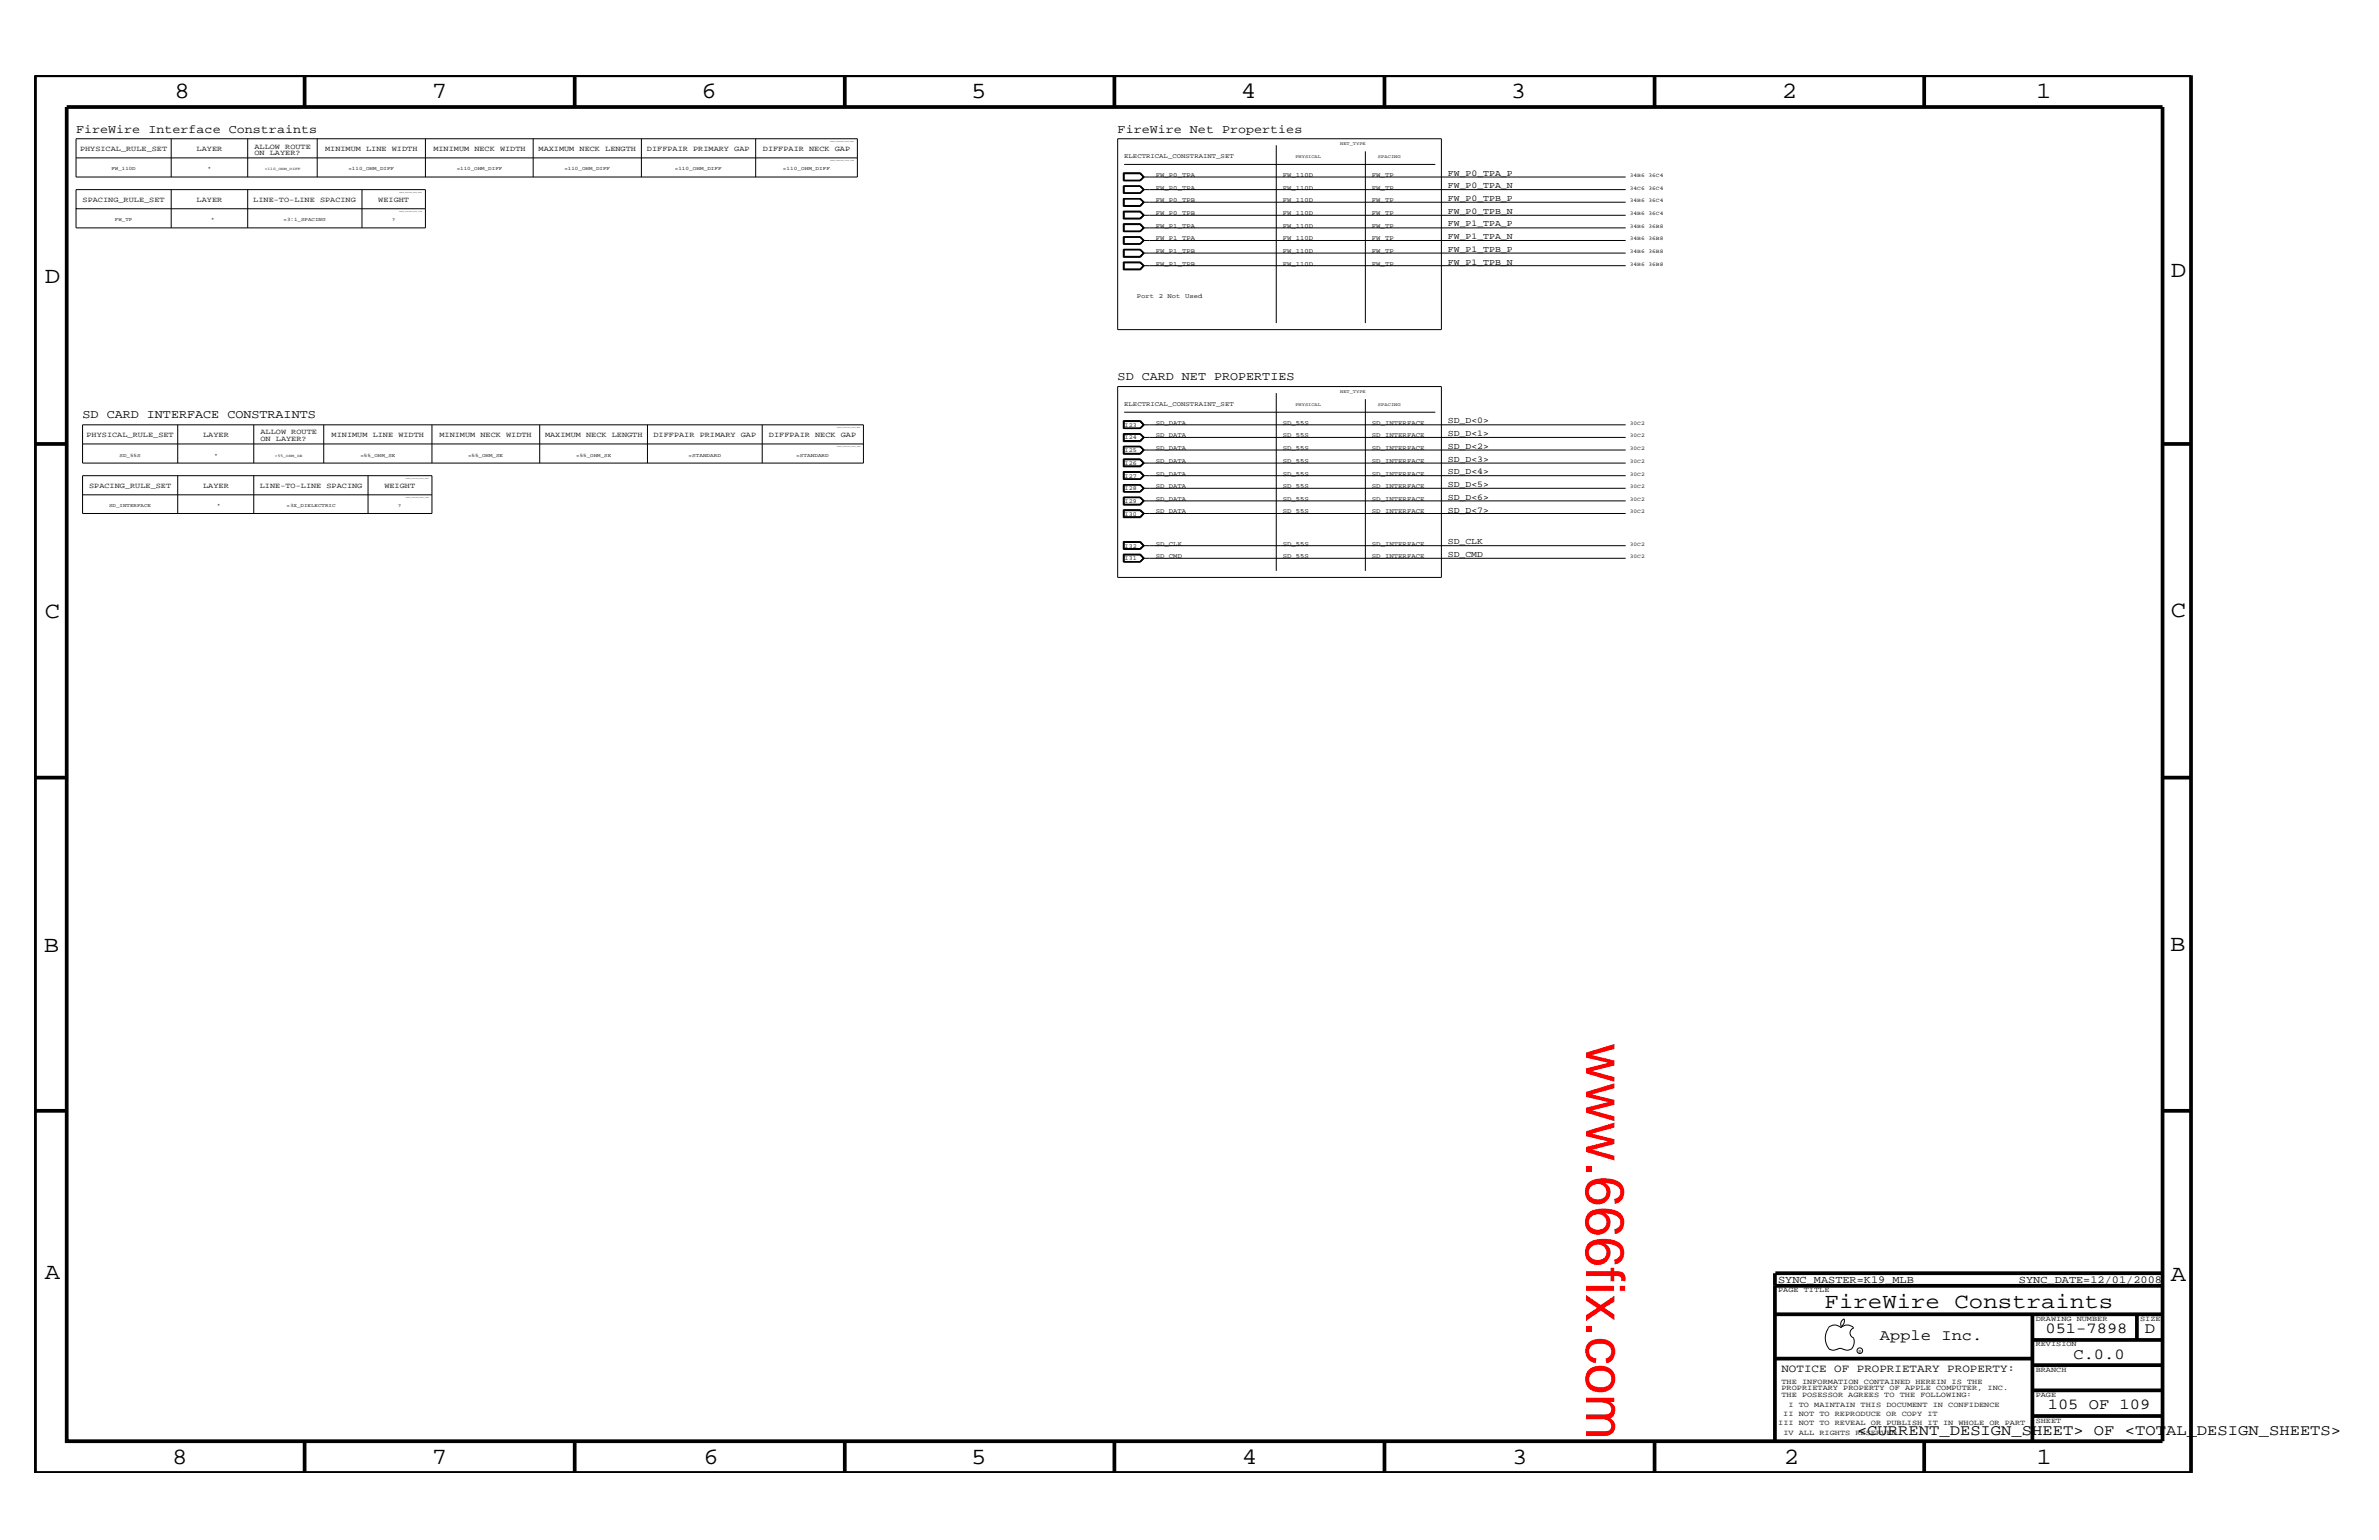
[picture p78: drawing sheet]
<svg xmlns="http://www.w3.org/2000/svg" width="432mm" height="279mm" viewBox="0 0 432 279" stroke-linecap="round" stroke-linejoin="round" font-family="sans-serif">
<defs><g id="words">
<text font-size="9.9" fill="#f00" x="287.9" y="189.3" transform="rotate(90 287.9 189.3)">www.666fix.com</text>
<g font-size="4.2">
<text x="31.7" y="17.8">8</text>
<text x="78.4" y="17.8">7</text>
<text x="127.3" y="17.8">6</text>
<text x="176.3" y="17.8">5</text>
<text x="225.2" y="17.8">4</text>
<text x="274.2" y="17.8">3</text>
<text x="323.4" y="17.8">2</text>
<text x="369.6" y="17.8">1</text>
<text x="8.1" y="51.3">D</text>
<text x="394" y="50.3">D</text>
<text x="8.1" y="112.1">C</text>
<text x="394" y="111.9">C</text>
<text x="8" y="172.7">B</text>
<text x="393.9" y="172.5">B</text>
<text x="8.1" y="232">A</text>
<text x="394" y="232.4">A</text>
<text x="31.2" y="265.6">8</text>
<text x="78.4" y="265.6">7</text>
<text x="127.7" y="265.6">6</text>
<text x="176.3" y="265.6">5</text>
<text x="225.4" y="265.6">4</text>
<text x="274.5" y="265.6">3</text>
<text x="323.8" y="265.6">2</text>
<text x="369.7" y="265.6">1</text>
</g>
<text font-size="3.9" x="331.2" y="237.3">FireWire Constraints</text>
<g font-size="2.8">
<text x="341.2" y="243.1">Apple Inc.</text>
<text x="371.3" y="241.9">051-7898</text>
<text x="389.3" y="241.9">D</text>
<text x="376.3" y="246.5">C.0.0</text>
<text x="371.7" y="255.7">105 OF 109</text>
<text x="337.1" y="260.4">&lt;CURRENT_DESIGN_SHEET&gt; OF &lt;TOTAL_DESIGN_SHEETS&gt;</text>
</g>
<g font-size="2.2">
<text x="13.8" y="24.1">FireWire Interface Constraints</text>
<text x="202.9" y="24.1">FireWire Net Properties</text>
<text x="202.9" y="69">SD CARD NET PROPERTIES</text>
<text x="15" y="75.9">SD CARD INTERFACE CONSTRAINTS</text>
</g>
<text font-size="2" x="323.3" y="248.9">NOTICE OF PROPRIETARY PROPERTY:</text>
<g font-size="1.9">
<text x="322.7" y="232.7">SYNC_MASTER=K19_MLB</text>
<text x="366.4" y="232.7">SYNC_DATE=12/01/2008</text>
</g>
<g font-size="1.6">
<text x="262.8" y="34.1">FW_P0_TPA_N</text>
<text x="262.8" y="31.9">FW_P0_TPA_P</text>
<text x="262.8" y="41.1">FW_P1_TPA_P</text>
<text x="262.8" y="38.8">FW_P0_TPB_N</text>
<text x="262.8" y="36.5">FW_P0_TPB_P</text>
<text x="262.8" y="45.7">FW_P1_TPB_P</text>
<text x="262.8" y="43.4">FW_P1_TPA_N</text>
<text x="262.8" y="48">FW_P1_TPB_N</text>
<text x="262.8" y="76.8">SD_D&lt;0&gt;</text>
<text x="262.8" y="83.8">SD_D&lt;3&gt;</text>
<text x="262.8" y="81.5">SD_D&lt;2&gt;</text>
<text x="262.8" y="79.1">SD_D&lt;1&gt;</text>
<text x="262.8" y="88.3">SD_D&lt;5&gt;</text>
<text x="262.8" y="86">SD_D&lt;4&gt;</text>
<text x="262.8" y="90.7">SD_D&lt;6&gt;</text>
<text x="262.8" y="93">SD_D&lt;7&gt;</text>
<text x="262.8" y="101">SD_CMD</text>
<text x="262.8" y="98.7">SD_CLK</text>
</g>
<g font-size="1.4">
<text x="14.5" y="27.5">PHYSICAL_RULE_SET</text>
<text x="35.7" y="27.5">LAYER</text>
<text x="46.2" y="27">ALLOW ROUTE</text>
<text x="46.2" y="28.1">ON LAYER?</text>
<text x="59" y="27.5">MINIMUM LINE WIDTH</text>
<text x="78.7" y="27.5">MINIMUM NECK WIDTH</text>
<text x="97.7" y="27.5">MAXIMUM NECK LENGTH</text>
<text x="117.4" y="27.5">DIFFPAIR PRIMARY GAP</text>
<text x="138.5" y="27.5">DIFFPAIR NECK GAP</text>
<text x="15" y="36.7">SPACING_RULE_SET</text>
<text x="35.7" y="36.7">LAYER</text>
<text x="46" y="36.7">LINE-TO-LINE SPACING</text>
<text x="68.7" y="36.7">WEIGHT</text>
<text x="15.7" y="79.4">PHYSICAL_RULE_SET</text>
<text x="36.9" y="79.4">LAYER</text>
<text x="47.3" y="78.8">ALLOW ROUTE</text>
<text x="47.3" y="80">ON LAYER?</text>
<text x="60.2" y="79.4">MINIMUM LINE WIDTH</text>
<text x="79.8" y="79.4">MINIMUM NECK WIDTH</text>
<text x="98.9" y="79.4">MAXIMUM NECK LENGTH</text>
<text x="118.6" y="79.4">DIFFPAIR PRIMARY GAP</text>
<text x="139.6" y="79.4">DIFFPAIR NECK GAP</text>
<text x="16.2" y="88.6">SPACING_RULE_SET</text>
<text x="36.9" y="88.6">LAYER</text>
<text x="47.2" y="88.6">LINE-TO-LINE SPACING</text>
<text x="69.8" y="88.6">WEIGHT</text>
<text x="322.7" y="234.4">PAGE TITLE</text>
<text x="369.5" y="239.6">DRAWING NUMBER</text>
<text x="388.5" y="239.6">SIZE</text>
<text x="369.5" y="244.2">REVISION</text>
<text x="323.3" y="251.1">THE INFORMATION CONTAINED HEREIN IS THE</text>
<text x="369.5" y="248.9">BRANCH</text>
<text x="323.3" y="253.4">THE POSESSOR AGREES TO THE FOLLOWING:</text>
<text x="323.3" y="252.3">PROPRIETARY PROPERTY OF APPLE COMPUTER, INC.</text>
<text x="323.7" y="256.9">II NOT TO REPRODUCE OR COPY IT</text>
<text x="324.6" y="255.2">I TO MAINTAIN THIS DOCUMENT IN CONFIDENCE</text>
<text x="369.5" y="253.4">PAGE</text>
<text x="322.7" y="258.6">III NOT TO REVEAL OR PUBLISH IT IN WHOLE OR PART</text>
<text x="323.7" y="260.4">IV ALL RIGHTS RESERVED</text>
<text x="369.5" y="258.1">SHEET</text>
</g>
<g font-size="1.2">
<text x="204" y="28.6">ELECTRICAL_CONSTRAINT_SET</text>
<text x="209.8" y="34.4">FW_P0_TPA</text>
<text x="209.8" y="32.1">FW_P0_TPA</text>
<text x="232.8" y="34.4">FW_110D</text>
<text x="232.8" y="32.1">FW_110D</text>
<text x="249" y="34.4">FW_TP</text>
<text x="249" y="32.1">FW_TP</text>
<text x="209.8" y="41.3">FW_P1_TPA</text>
<text x="209.8" y="39.1">FW_P0_TPB</text>
<text x="209.8" y="36.7">FW_P0_TPB</text>
<text x="232.8" y="41.3">FW_110D</text>
<text x="232.8" y="39.1">FW_110D</text>
<text x="232.8" y="36.7">FW_110D</text>
<text x="249" y="41.3">FW_TP</text>
<text x="249" y="39.1">FW_TP</text>
<text x="249" y="36.7">FW_TP</text>
<text x="209.8" y="45.9">FW_P1_TPB</text>
<text x="209.8" y="43.6">FW_P1_TPA</text>
<text x="232.8" y="45.9">FW_110D</text>
<text x="232.8" y="43.6">FW_110D</text>
<text x="249" y="45.9">FW_TP</text>
<text x="249" y="43.6">FW_TP</text>
<text x="209.8" y="48.2">FW_P1_TPB</text>
<text x="232.8" y="48.2">FW_110D</text>
<text x="249" y="48.2">FW_TP</text>
<text x="206.3" y="54">Port 2 Not Used</text>
<text x="204" y="73.6">ELECTRICAL_CONSTRAINT_SET</text>
<text x="209.8" y="77.1">SD_DATA</text>
<text x="232.8" y="77.1">SD_55S</text>
<text x="249" y="77.1">SD_INTERFACE</text>
<text x="209.8" y="81.6">SD_DATA</text>
<text x="209.8" y="79.4">SD_DATA</text>
<text x="232.8" y="81.6">SD_55S</text>
<text x="232.8" y="79.4">SD_55S</text>
<text x="249" y="81.6">SD_INTERFACE</text>
<text x="249" y="79.4">SD_INTERFACE</text>
<text x="209.8" y="88.6">SD_DATA</text>
<text x="209.8" y="86.3">SD_DATA</text>
<text x="209.8" y="84">SD_DATA</text>
<text x="232.8" y="88.6">SD_55S</text>
<text x="232.8" y="86.3">SD_55S</text>
<text x="232.8" y="84">SD_55S</text>
<text x="249" y="88.6">SD_INTERFACE</text>
<text x="249" y="86.3">SD_INTERFACE</text>
<text x="249" y="84">SD_INTERFACE</text>
<text x="209.8" y="90.9">SD_DATA</text>
<text x="209.8" y="93.2">SD_DATA</text>
<text x="232.8" y="90.9">SD_55S</text>
<text x="232.8" y="93.2">SD_55S</text>
<text x="249" y="90.9">SD_INTERFACE</text>
<text x="249" y="93.2">SD_INTERFACE</text>
<text x="209.8" y="101.3">SD_CMD</text>
<text x="209.8" y="99">SD_CLK</text>
<text x="232.8" y="101.3">SD_55S</text>
<text x="232.8" y="99">SD_55S</text>
<text x="249" y="101.3">SD_INTERFACE</text>
<text x="249" y="99">SD_INTERFACE</text>
</g>
<g font-size="1.1">
<text x="204.1" y="77.4">I23</text>
<text x="204.1" y="82">I25</text>
<text x="204.1" y="79.7">I24</text>
<text x="204.1" y="88.9">I28</text>
<text x="204.1" y="86.6">I27</text>
<text x="204.1" y="84.4">I26</text>
<text x="204.1" y="93.6">I30</text>
<text x="204.1" y="91.2">I29</text>
<text x="204.1" y="99.3">I32</text>
<text x="204.1" y="101.6">I31</text>
</g>
<g font-size="1">
<text x="295.8" y="34.4">34C6 36C4</text>
<text x="295.8" y="32.1">34B6 36C4</text>
<text x="295.8" y="41.3">34B6 36B8</text>
<text x="295.8" y="39.1">34B6 36C4</text>
<text x="295.8" y="36.7">34B6 36C4</text>
<text x="295.8" y="45.9">34B6 36B8</text>
<text x="295.8" y="43.6">34B6 36B8</text>
<text x="295.8" y="48.2">34B6 36B8</text>
<text x="295.8" y="77.1">30C2</text>
<text x="295.8" y="81.6">30C2</text>
<text x="295.8" y="79.4">30C2</text>
<text x="295.8" y="88.6">30C2</text>
<text x="295.8" y="86.3">30C2</text>
<text x="295.8" y="84">30C2</text>
<text x="295.8" y="90.9">30C2</text>
<text x="295.8" y="93.2">30C2</text>
<text x="295.8" y="101.3">30C2</text>
<text x="295.8" y="99">30C2</text>
</g>
<g font-size=".9">
<text x="20.2" y="30.9">FW_110D</text>
<text x="37.7" y="30.9">*</text>
<text x="63.2" y="30.9">=110_OHM_DIFF</text>
<text x="82.9" y="30.9">=110_OHM_DIFF</text>
<text x="102.4" y="30.9">=110_OHM_DIFF</text>
<text x="122.5" y="30.9">=110_OHM_DIFF</text>
<text x="142.1" y="30.9">=110_OHM_DIFF</text>
<text x="20.9" y="40.2">FW_TP</text>
<text x="38.3" y="40.2">*</text>
<text x="51.5" y="40.2">=3:1_SPACING</text>
<text x="71.2" y="40.2">?</text>
<text x="21.7" y="82.8">SD_55S</text>
<text x="38.9" y="82.8">*</text>
<text x="65.4" y="82.8">=55_OHM_SE</text>
<text x="85" y="82.8">=55_OHM_SE</text>
<text x="104.6" y="82.8">=55_OHM_SE</text>
<text x="125" y="82.8">=STANDARD</text>
<text x="144.5" y="82.8">=STANDARD</text>
<text x="19.8" y="92.1">SD_INTERFACE</text>
<text x="39.4" y="92.1">*</text>
<text x="52" y="92.1">=3X_DIELECTRIC</text>
<text x="72.3" y="92.1">?</text>
<text x="337.3" y="245.4">R</text>
</g>
<g font-size=".8">
<text x="235.1" y="28.6">PHYSICAL</text>
<text x="243.2" y="26.4">NET_TYPE</text>
<text x="250.1" y="28.6">SPACING</text>
<text x="243.2" y="71.3">NET_TYPE</text>
<text x="235.1" y="73.6">PHYSICAL</text>
<text x="250.1" y="73.6">SPACING</text>
</g>
<g font-size=".7">
<text x="48" y="30.9">=110_OHM_DIFF</text>
<text x="49.9" y="82.8">=55_OHM_SE</text>
</g>
<g font-size=".3">
<text x="150.7" y="25.8">TABLE_PHYSICAL_RULE_HEAD</text>
<text x="150.7" y="29.2">TABLE_PHYSICAL_RULE_ITEM</text>
<text x="72.5" y="35">TABLE_SPACING_RULE_HEAD</text>
<text x="72.5" y="38.5">TABLE_SPACING_RULE_ITEM</text>
<text x="151.9" y="77.7">TABLE_PHYSICAL_RULE_HEAD</text>
<text x="151.9" y="81.1">TABLE_PHYSICAL_RULE_ITEM</text>
<text x="73.7" y="86.9">TABLE_SPACING_RULE_HEAD</text>
<text x="73.7" y="90.3">TABLE_SPACING_RULE_ITEM</text>
</g>
</g></defs>
<g fill="none" stroke="#000" stroke-width=".18">
<path d="M13.8 37.9v3.4h63.4v-6.9h-63.4v3.5h63.4M13.8 25.2h141.8v6.9h-141.8zM13.8 28.6h141.8M31.1 25.2v6.9M31.1 34.4v6.9M45 25.2v6.9M45 34.4v6.9M57.6 25.2v6.9M65.7 34.4v6.9M77.2 25.2v6.9M96.8 25.2v6.9M116.4 25.2v6.9"/>
<path d="M137.2 25.2v6.9M202.9 25.2h58.7v34.6h-58.7zM203.9 31.4h3.1l.7 .7-.7 .7h-3.1zM203.9 33.7h3.1l.7 .7-.7 .7h-3.1zM203.9 36h3.1l.7 .7-.7 .8h-3.1zM203.9 38.3h3.1l.7 .8-.7 .6h-3.1zM204 33.7v1.4M204 36v1.4h2.9M204 33.8h2.9l.6 .6M204 36.1h2.9l.6 .6M204 33.8v1.2M204 36.1v1.2h2.9l.6-.6"/>
<path d="M204 38.5h2.9l.6 .6-.6 .5h-2.9zM204 29.8h56.5M206.9 31.4l.7 .7-.7 .7M206.9 31.4h-2.9v1.4M206.9 38.4h-2.9v1.3h2.9M206.9 31.4l.6 .7M206.9 33.7l.7 .7-.7 .7M206.9 36l.7 .7-.7 .7M206.9 38.4l.7 .7-.7 .6M206.9 38.4l.6 .7M207.5 32.1l-.6 .6h-2.9M207.5 32.1l-.6-.6h-2.9v1.2"/>
<path d="M207.5 32.1h87.6M207.5 34.4l-.6 .6h-2.9M207.5 34.4h87.6M207.5 36.7l-.6 .7M207.5 36.7h87.6M207.5 39.1l-.6 .6M207.5 39.1h87.6M231.6 26.4v32.2M247.8 27.5v31.1M203.9 40.6h3.1l.7 .7-.7 .7h-3.1zM203.9 43h3.1l.7 .6-.7 .7h-3.1zM203.9 45.2h3.1l.7 .7-.7 .8h-3.1z"/>
<path d="M203.9 47.5h3.1l.7 .7-.7 .8h-3.1zM204 43v1.3M204 45.2v1.4h2.9M204 43h2.9l.6 .6M204 45.3h2.9l.6 .6M204 43v1.2M204 45.3v1.2h2.9l.6-.6M204 47.7h2.9l.6 .5-.6 .6h-2.9zM206.9 40.7h-2.9v1.3M206.9 47.6h-2.9v1.3h2.9M206.9 40.7l.7 .6-.7 .7M206.9 40.7l.6 .6"/>
<path d="M206.9 47.6l.7 .6-.7 .7M206.9 47.6l.6 .6M206.9 43l.7 .6-.7 .7M206.9 45.2l.7 .7-.7 .7M207.5 41.3l-.6-.5h-2.9v1.1M207.5 41.3l-.6 .6h-2.9M207.5 41.3h87.6M207.5 48.2l-.6 .7M207.5 48.2h87.6M207.5 43.6l-.6 .6h-2.9M207.5 43.6h87.6M207.5 45.9l-.6 .7"/>
<path d="M207.5 45.9h87.6M15 77.1h141.7v6.9h-141.7zM32.3 77.1v6.9M46.1 77.1v6.9M58.8 77.1v6.9M78.4 77.1v6.9M98 77.1v6.9M117.5 77.1v6.9M138.3 77.1v6.9M202.9 70.1h58.7v34.7h-58.7zM203.9 76.3h3.1l.7 .8-.7 .7h-3.1zM203.9 78.7h3.1l.7 .7-.7 .7h-3.1z"/>
<path d="M204 78.7v1.3h2.9l.7-.6-.7-.7M204 78.8h2.9l.6 .6M204 78.8v1.2M204 74.8h56.5M206.9 76.4h-2.9v1.4M206.9 76.4l.7 .7-.7 .7M206.9 76.4l.6 .7M207.5 77.1l-.6-.6h-2.9v1.2M207.5 77.1l-.6 .6h-2.9M207.5 77.1h87.6M207.5 79.4l-.6 .6h-2.9M207.5 79.4h87.6"/>
<path d="M231.6 71.3v32.3M247.8 72.4v31.2M15 89.8v3.4h63.4v-6.9h-63.4v3.5h63.4M15 80.5h141.7M32.3 86.3v6.9M46.1 86.3v6.9M66.8 86.3v6.9M203.9 81h3.1l.7 .6-.7 .8h-3.1zM203.9 83.3h3.1l.7 .7-.7 .7h-3.1zM203.9 85.5h3.1l.7 .8-.7 .7h-3.1zM203.9 87.9h3.1l.7 .7-.7 .7h-3.1zM203.9 90.2h3.1l.7 .7-.7 .7h-3.1z"/>
<path d="M203.9 92.5h3.1l.7 .7-.7 .7h-3.1zM203.9 98.2h3.1l.7 .8-.7 .7h-3.1zM204 81v1.3h2.9M204 87.9v1.4M204 90.2v1.4h2.9M204 81.1h2.9l.6 .5M204 88h2.9l.6 .6M204 90.3h2.9l.6 .6M204 81.1v1.1h2.9l.6-.6M204 83.4h2.9l.6 .6-.6 .5h-2.9zM204 88v1.2M204 90.3v1.2h2.9l.6-.6"/>
<path d="M204 92.7h2.9l.6 .5-.6 .6h-2.9zM204 98.4h2.9l.6 .6-.6 .5h-2.9zM206.9 83.3h-2.9v1.3h2.9M206.9 85.6h-2.9v1.4M206.9 92.6h-2.9v1.2h2.9M206.9 98.3h-2.9v1.3h2.9M206.9 81l.7 .6-.7 .7M206.9 83.3l.7 .7-.7 .6M206.9 83.3l.6 .7M206.9 85.6l.7 .7-.7 .7M206.9 85.6l.6 .7M206.9 87.9l.7 .7-.7 .7"/>
<path d="M206.9 90.2l.7 .7-.7 .7M206.9 92.6l.7 .6-.7 .6M206.9 92.6l.6 .6M206.9 98.3l.7 .7-.7 .6M206.9 98.3l.6 .7M207.5 86.3l-.6-.6h-2.9v1.2M207.5 81.6l-.6 .7M207.5 81.6h87.6M207.5 84l-.6 .6M207.5 84h87.6M207.5 86.3l-.6 .6h-2.9M207.5 86.3h87.6"/>
<path d="M207.5 88.6l-.6 .6h-2.9M207.5 88.6h87.6M207.5 90.9l-.6 .7M207.5 90.9h87.6M207.5 93.2l-.6 .6M207.5 93.2h87.6M207.5 99l-.6 .6M207.5 99h87.6M203.9 100.5h3.1l.7 .8-.7 .7h-3.1zM206.9 100.6h-2.9v1.4M206.9 100.6l.7 .7-.7 .7M206.9 100.6l.6 .7"/>
<path d="M207.5 101.3l-.6-.6h-2.9v1.2M207.5 101.3l-.6 .6h-2.9M207.5 101.3h87.6M334.7 239.3l.1 .3a1.19 1.19 0 0 1-.6 1.1M334.8 239.3a1.02 1.02 0 0 0-.6 1.3M331.8 240.9a1.61 1.61 0 0 1 2.4 0M331.9 241a3.1 3.1 0 0 0 .2 3.9M332.1 244.8l.6 .2 .7-.2M333.4 244.9l.6-.3 .7 .3M334.1 240.9a1.61 1.61 0 0 1 2.3 0M334.6 244.8l.7 .2 .6-.2M336.4 242.8l.2 .6a1.95 1.95 0 0 1-.6 1.4"/>
<path d="M336.5 240.9a.93 .93 0 0 0-.7 .9 .93 .93 0 0 0 .7 .9"/>
<circle cx="337.6" cy="245.1" r=".51"/>
</g>
<g fill="none" stroke="#000" stroke-width=".68" stroke-linecap="butt">
<path d="M6.4 13.7h391.3v253.5h-391.3zM12.1 19.4h380.4v242.1h-380.4zM55.3 13.7v5.7M104.3 13.7v5.7M153.3 13.7v5.7M202.3 13.7v5.7M251.3 13.7v5.7M300.3 13.7v5.7M349.3 13.7v5.7M6.4 80.5h5.7M392.5 80.5h5.2M6.4 141.1h5.7"/>
<path d="M392.5 141.1h5.2M6.4 201.5h5.7M392.5 201.5h5.2M322.2 231v30.5M322.2 233.3h70.3M322.2 238.4h70.3M322.2 231h70.3M368.9 238.4v23.1M387.9 238.4v4.7M322.2 246.5h46.7M368.9 256.9h23.6M368.9 252.3h23.6"/>
<path d="M368.9 247.7h23.6M368.9 243.1h23.6M55.3 261.5v5.7M104.3 261.5v5.7M153.3 261.5v5.7M202.3 261.7v5.5M251.3 261.5v5.7M300.3 261.5v5.7M349.3 261.5v5.7"/>
</g>
<use href="#words"/>
</svg>
